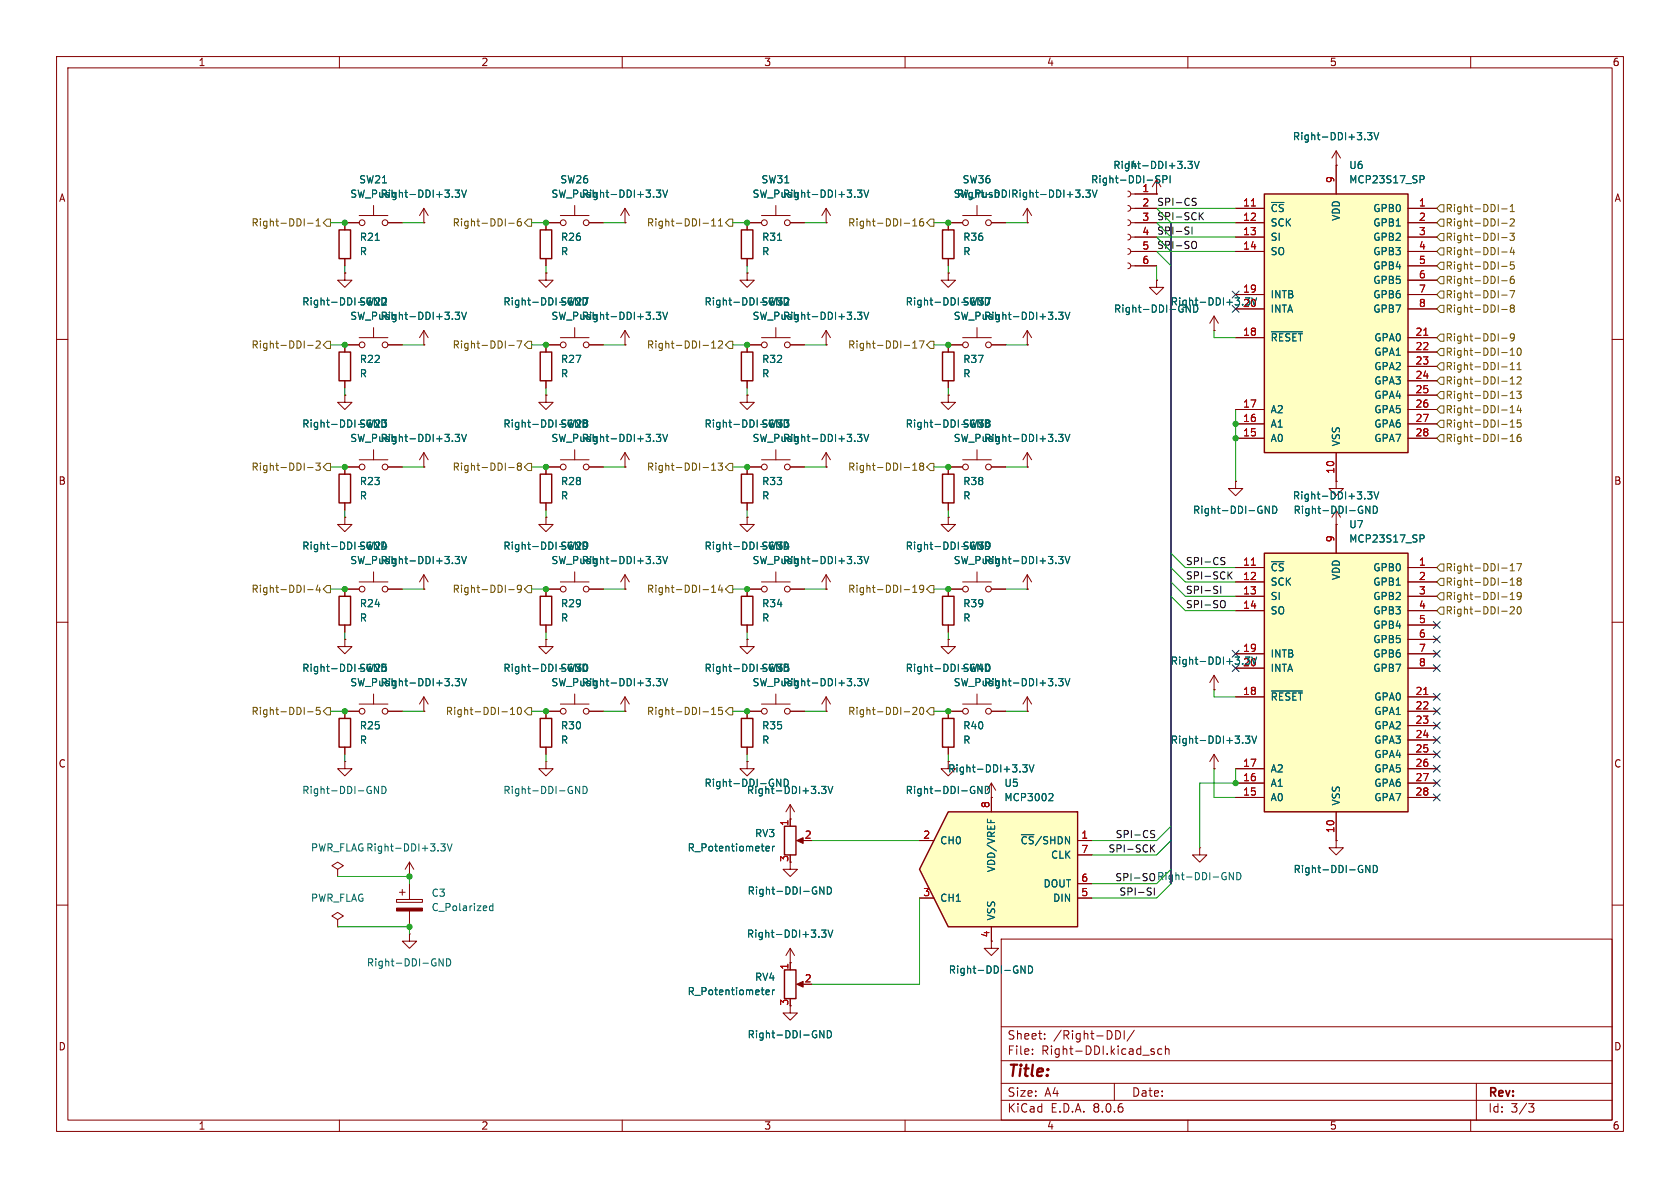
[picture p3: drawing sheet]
<svg xmlns="http://www.w3.org/2000/svg" width="297mm" height="210mm" viewBox="0 0 297 210" stroke-linecap="round" stroke-linejoin="round" font-family="sans-serif">
<defs><g id="words">
<text font-size="2.8" fill="#840000" x="178" y="190.9">Title:</text>
<g font-size="2.1" fill="#840000">
<text x="178" y="184">Sheet:</text>
<text x="186.2" y="184">/Right-DDI/</text>
<text x="178" y="186.7">File:</text>
<text x="184.1" y="186.7">Right-DDI.kicad_sch</text>
<text x="178" y="196.9">KiCad</text>
<text x="178" y="194.1">Size:</text>
<text x="184.7" y="194.1">A4</text>
<text x="185.7" y="196.9">E.D.A.</text>
<text x="193.3" y="196.9">8.0.6</text>
<text x="200" y="194.1">Date:</text>
<text x="263" y="194.3">Rev:</text>
<text x="263" y="196.9">Id:</text>
<text x="267.1" y="196.9">3/3</text>
</g>
<g font-size="1.8" fill="#840000">
<text x="35" y="11.9">1</text>
<text x="85" y="11.9">2</text>
<text x="135" y="11.9">3</text>
<text x="185" y="11.9">4</text>
<text x="235" y="11.9">5</text>
<text x="285" y="11.9">6</text>
<text x="10.3" y="35.9">A</text>
<text x="285.3" y="35.9">A</text>
<text x="10.3" y="85.9">B</text>
<text x="285.3" y="85.9">B</text>
<text x="10.3" y="135.9">C</text>
<text x="285.3" y="135.9">C</text>
<text x="139.4" y="152.5" transform="rotate(-90 139.4 152.5)">3</text>
<text x="10.3" y="185.9">D</text>
<text x="285.3" y="185.9">D</text>
<text x="35" y="199.9">1</text>
<text x="85" y="199.9">2</text>
<text x="135" y="199.9">3</text>
<text x="185" y="199.9">4</text>
<text x="235" y="199.9">5</text>
<text x="285" y="199.9">6</text>
</g>
<g font-size="1.8" fill="#006464">
<text x="228.5" y="25">Right-DDI+3.3V</text>
<text x="61.8" y="35.2">SW_Push</text>
<text x="63.4" y="32.6">SW21</text>
<text x="67.2" y="35.2">Right-DDI+3.3V</text>
<text x="97.4" y="35.2">SW_Push</text>
<text x="99" y="32.6">SW26</text>
<text x="102.7" y="35.2">Right-DDI+3.3V</text>
<text x="132.9" y="35.2">SW_Push</text>
<text x="134.5" y="32.6">SW31</text>
<text x="138.3" y="35.2">Right-DDI+3.3V</text>
<text x="168.5" y="35.2">SW_Push</text>
<text x="169.1" y="35.2">Right-DDIRight-DDI+3.3V</text>
<text x="170.1" y="32.6">SW36</text>
<text x="192.8" y="32.6">Right-DDI-SPI</text>
<text x="196.7" y="30.1">Right-DDI+3.3V</text>
<text x="198.8" y="30.1">J4</text>
<text x="238.4" y="30.1">U6</text>
<text x="238.4" y="32.6">MCP23S17_SP</text>
<text x="224.5" y="37.7">~{CS}</text>
<text x="224.5" y="40.2">SCK</text>
<text x="237.1" y="39.1" transform="rotate(-90 237.1 39.1)">VDD</text>
<text x="242.7" y="37.7">GPB0</text>
<text x="242.7" y="40.2">GPB1</text>
<text x="63.5" y="42.8">R21</text>
<text x="63.5" y="45.3">R</text>
<text x="99.1" y="42.8">R26</text>
<text x="99.1" y="45.3">R</text>
<text x="134.6" y="42.8">R31</text>
<text x="134.6" y="45.3">R</text>
<text x="170.2" y="42.8">R36</text>
<text x="170.2" y="45.3">R</text>
<text x="224.5" y="42.8">SI</text>
<text x="224.5" y="45.3">SO</text>
<text x="242.7" y="42.8">GPB2</text>
<text x="242.7" y="45.3">GPB3</text>
<text x="242.7" y="47.9">GPB4</text>
<text x="224.5" y="52.9">INTB</text>
<text x="242.7" y="50.4">GPB5</text>
<text x="242.7" y="52.9">GPB6</text>
<text x="53.3" y="54.2">Right-DDI-GND</text>
<text x="61.8" y="56.7">SW_Push</text>
<text x="63.4" y="54.2">SW22</text>
<text x="67.2" y="56.7">Right-DDI+3.3V</text>
<text x="88.9" y="54.2">Right-DDI-GND</text>
<text x="97.4" y="56.7">SW_Push</text>
<text x="99" y="54.2">SW27</text>
<text x="102.7" y="56.7">Right-DDI+3.3V</text>
<text x="124.4" y="54.2">Right-DDI-GND</text>
<text x="132.9" y="56.7">SW_Push</text>
<text x="134.5" y="54.2">SW32</text>
<text x="138.3" y="56.7">Right-DDI+3.3V</text>
<text x="160" y="54.2">Right-DDI-GND</text>
<text x="168.5" y="56.7">SW_Push</text>
<text x="170.1" y="54.2">SW37</text>
<text x="173.9" y="56.7">Right-DDI+3.3V</text>
<text x="196.8" y="55.5">Right-DDI-GND</text>
<text x="224.5" y="55.5">INTA</text>
<text x="242.7" y="55.5">GPB7</text>
<text x="63.5" y="64.4">R22</text>
<text x="99.1" y="64.4">R27</text>
<text x="134.6" y="64.4">R32</text>
<text x="170.2" y="64.4">R37</text>
<text x="224.5" y="60.6">~{RESET}</text>
<text x="242.9" y="60.6">GPA0</text>
<text x="242.9" y="63.1">GPA1</text>
<text x="242.9" y="65.6">GPA2</text>
<text x="63.5" y="66.9">R</text>
<text x="99.1" y="66.9">R</text>
<text x="134.6" y="66.9">R</text>
<text x="170.2" y="66.9">R</text>
<text x="242.9" y="68.2">GPA3</text>
<text x="242.9" y="70.7">GPA4</text>
<text x="53.3" y="75.8">Right-DDI-GND</text>
<text x="63.4" y="75.8">SW23</text>
<text x="88.9" y="75.8">Right-DDI-GND</text>
<text x="99" y="75.8">SW28</text>
<text x="124.4" y="75.8">Right-DDI-GND</text>
<text x="134.5" y="75.8">SW33</text>
<text x="160" y="75.8">Right-DDI-GND</text>
<text x="170.1" y="75.8">SW38</text>
<text x="224.5" y="75.8">A1</text>
<text x="224.5" y="73.3">A2</text>
<text x="242.9" y="73.3">GPA5</text>
<text x="242.9" y="75.8">GPA6</text>
<text x="61.8" y="78.3">SW_Push</text>
<text x="67.2" y="78.3">Right-DDI+3.3V</text>
<text x="97.4" y="78.3">SW_Push</text>
<text x="102.7" y="78.3">Right-DDI+3.3V</text>
<text x="132.9" y="78.3">SW_Push</text>
<text x="138.3" y="78.3">Right-DDI+3.3V</text>
<text x="168.5" y="78.3">SW_Push</text>
<text x="173.9" y="78.3">Right-DDI+3.3V</text>
<text x="224.5" y="78.3">A0</text>
<text x="237.1" y="79" transform="rotate(-90 237.1 79)">VSS</text>
<text x="242.9" y="78.3">GPA7</text>
<text x="63.5" y="86">R23</text>
<text x="63.5" y="88.5">R</text>
<text x="99.1" y="86">R28</text>
<text x="99.1" y="88.5">R</text>
<text x="134.6" y="86">R33</text>
<text x="134.6" y="88.5">R</text>
<text x="170.2" y="86">R38</text>
<text x="170.2" y="88.5">R</text>
<text x="228.5" y="88.5">Right-DDI+3.3V</text>
<text x="210.8" y="91">Right-DDI-GND</text>
<text x="228.6" y="91">Right-DDI-GND</text>
<text x="238.4" y="93.6">U7</text>
<text x="53.3" y="97.4">Right-DDI-GND</text>
<text x="61.8" y="99.9">SW_Push</text>
<text x="63.4" y="97.4">SW24</text>
<text x="67.2" y="99.9">Right-DDI+3.3V</text>
<text x="88.9" y="97.4">Right-DDI-GND</text>
<text x="97.4" y="99.9">SW_Push</text>
<text x="99" y="97.4">SW29</text>
<text x="102.7" y="99.9">Right-DDI+3.3V</text>
<text x="124.4" y="97.4">Right-DDI-GND</text>
<text x="132.9" y="99.9">SW_Push</text>
<text x="134.5" y="97.4">SW34</text>
<text x="138.3" y="99.9">Right-DDI+3.3V</text>
<text x="160" y="97.4">Right-DDI-GND</text>
<text x="168.5" y="99.9">SW_Push</text>
<text x="170.1" y="97.4">SW39</text>
<text x="173.9" y="99.9">Right-DDI+3.3V</text>
<text x="224.5" y="101.2">~{CS}</text>
<text x="238.4" y="96.1">MCP23S17_SP</text>
<text x="242.7" y="101.2">GPB0</text>
<text x="63.5" y="107.5">R24</text>
<text x="99.1" y="107.5">R29</text>
<text x="134.6" y="107.5">R34</text>
<text x="170.2" y="107.5">R39</text>
<text x="224.5" y="103.7">SCK</text>
<text x="224.5" y="106.3">SI</text>
<text x="237.1" y="102.6" transform="rotate(-90 237.1 102.6)">VDD</text>
<text x="242.7" y="103.7">GPB1</text>
<text x="242.7" y="106.3">GPB2</text>
<text x="63.5" y="110.1">R</text>
<text x="99.1" y="110.1">R</text>
<text x="134.6" y="110.1">R</text>
<text x="170.2" y="110.1">R</text>
<text x="224.5" y="108.8">SO</text>
<text x="242.7" y="108.8">GPB3</text>
<text x="242.7" y="111.4">GPB4</text>
<text x="242.7" y="113.9">GPB5</text>
<text x="53.3" y="119">Right-DDI-GND</text>
<text x="63.4" y="119">SW25</text>
<text x="88.9" y="119">Right-DDI-GND</text>
<text x="99" y="119">SW30</text>
<text x="124.4" y="119">Right-DDI-GND</text>
<text x="134.5" y="119">SW35</text>
<text x="160" y="119">Right-DDI-GND</text>
<text x="170.1" y="119">SW40</text>
<text x="206.9" y="117.7">Right-DDI+3.3V 20</text>
<text x="224.5" y="116.4">INTB</text>
<text x="224.5" y="119">INTA</text>
<text x="242.7" y="116.4">GPB6</text>
<text x="242.7" y="119">GPB7</text>
<text x="61.8" y="121.5">SW_Push</text>
<text x="67.2" y="121.5">Right-DDI+3.3V</text>
<text x="97.4" y="121.5">SW_Push</text>
<text x="102.7" y="121.5">Right-DDI+3.3V</text>
<text x="132.9" y="121.5">SW_Push</text>
<text x="138.3" y="121.5">Right-DDI+3.3V</text>
<text x="168.5" y="121.5">SW_Push</text>
<text x="173.9" y="121.5">Right-DDI+3.3V</text>
<text x="224.5" y="124.1">~{RESET}</text>
<text x="242.9" y="124.1">GPA0</text>
<text x="63.5" y="129.1">R25</text>
<text x="63.5" y="131.7">R</text>
<text x="99.1" y="129.1">R30</text>
<text x="99.1" y="131.7">R</text>
<text x="134.6" y="129.1">R35</text>
<text x="134.6" y="131.7">R</text>
<text x="170.2" y="129.1">R40</text>
<text x="170.2" y="131.7">R</text>
<text x="206.9" y="131.7">Right-DDI+3.3V</text>
<text x="242.9" y="126.6">GPA1</text>
<text x="242.9" y="129.1">GPA2</text>
<text x="242.9" y="131.7">GPA3</text>
<text x="167.5" y="136.8">Right-DDI+3.3V</text>
<text x="224.5" y="136.8">A2</text>
<text x="242.9" y="134.2">GPA4</text>
<text x="242.9" y="136.8">GPA5</text>
<text x="53.3" y="140.6">Right-DDI-GND</text>
<text x="88.9" y="140.6">Right-DDI-GND</text>
<text x="124.4" y="139.3">Right-DDI-GND</text>
<text x="131.9" y="140.6">Right-DDI+3.3V</text>
<text x="160" y="140.6">Right-DDI-GND</text>
<text x="177.5" y="139.3">U5</text>
<text x="177.5" y="141.8">MCP3002</text>
<text x="224.5" y="141.8">A0</text>
<text x="224.5" y="139.3">A1</text>
<text x="237.1" y="142.5" transform="rotate(-90 237.1 142.5)">VSS</text>
<text x="242.9" y="139.3">GPA6</text>
<text x="242.9" y="141.8">GPA7</text>
<text x="133.4" y="148.2">RV3</text>
<text x="166.1" y="149.5">CH0</text>
<text x="180.3" y="149.5">~{CS}/SHDN</text>
<text x="54.9" y="150.7">PWR_FLAGRight-DDI+3.3V</text>
<text x="121.5" y="150.7">R_Potentiometer</text>
<text x="176.1" y="154.3" transform="rotate(-90 176.1 154.3)">VDD/VREF</text>
<text x="185.7" y="152">CLK</text>
<text x="228.6" y="154.5">Right-DDI-GND</text>
<text x="54.9" y="159.6">PWR_FLAG</text>
<text x="76.2" y="158.7">C3</text>
<text x="76.2" y="161.3">C_Polarized</text>
<text x="132.1" y="158.3">Right-DDI-GND</text>
<text x="166.1" y="159.6">CH1</text>
<text x="184.4" y="157.1">DOUT</text>
<text x="186.1" y="159.6">DIN</text>
<text x="131.9" y="166">Right-DDI+3.3V</text>
<text x="176.1" y="162.8" transform="rotate(-90 176.1 162.8)">VSS</text>
<text x="64.8" y="171">Right-DDI-GND</text>
<text x="133.4" y="173.6">RV4</text>
<text x="167.6" y="172.3">Right-DDI-GND</text>
<text x="121.5" y="176.1">R_Potentiometer</text>
<text x="132.1" y="183.7">Right-DDI-GND</text>
</g>
<g font-size="1.8" fill="#a90000">
<text x="201.9" y="34">1</text>
<text x="236" y="32.5" transform="rotate(-90 236 32.5)">9</text>
<text x="201.9" y="36.6">2</text>
<text x="201.9" y="39.1">3</text>
<text x="201.9" y="41.7">4</text>
<text x="219.7" y="36.6">11</text>
<text x="219.7" y="39.1">12</text>
<text x="219.7" y="41.7">13</text>
<text x="250.8" y="36.6">1</text>
<text x="250.8" y="39.1">2</text>
<text x="250.8" y="41.7">3</text>
<text x="201.9" y="44.2">5</text>
<text x="201.9" y="46.7">6</text>
<text x="219.7" y="44.2">14</text>
<text x="250.8" y="44.2">4</text>
<text x="250.8" y="46.7">5</text>
<text x="219.7" y="51.8">19</text>
<text x="250.8" y="49.3">6</text>
<text x="250.8" y="51.8">7</text>
<text x="206.9" y="54.2">Right-DDI+3.3V 20</text>
<text x="219.7" y="59.4">18</text>
<text x="250.1" y="59.4">21</text>
<text x="250.8" y="54.4">8</text>
<text x="250.1" y="62">22</text>
<text x="250.1" y="64.5">23</text>
<text x="250.1" y="67.1">24</text>
<text x="250.1" y="69.6">25</text>
<text x="219.7" y="77.2">15</text>
<text x="219.7" y="74.7">16</text>
<text x="219.7" y="72.1">17</text>
<text x="250.1" y="72.1">26</text>
<text x="250.1" y="74.7">27</text>
<text x="250.1" y="77.2">28</text>
<text x="236" y="83.9" transform="rotate(-90 236 83.9)">10</text>
<text x="236" y="96" transform="rotate(-90 236 96)">9</text>
<text x="219.7" y="100.1">11</text>
<text x="250.8" y="100.1">1</text>
<text x="219.7" y="102.6">12</text>
<text x="219.7" y="105.2">13</text>
<text x="219.7" y="107.7">14</text>
<text x="250.8" y="102.6">2</text>
<text x="250.8" y="105.2">3</text>
<text x="250.8" y="107.7">4</text>
<text x="250.8" y="110.2">5</text>
<text x="250.8" y="112.8">6</text>
<text x="219.7" y="115.3">19</text>
<text x="250.8" y="115.3">7</text>
<text x="250.8" y="117.9">8</text>
<text x="219.7" y="122.9">18</text>
<text x="250.1" y="122.9">21</text>
<text x="250.1" y="125.5">22</text>
<text x="250.1" y="128">23</text>
<text x="250.1" y="130.6">24</text>
<text x="219.7" y="135.6">17</text>
<text x="250.1" y="133.1">25</text>
<text x="250.1" y="135.6">26</text>
<text x="175" y="142.9" transform="rotate(-90 175 142.9)">8</text>
<text x="219.7" y="140.7">15</text>
<text x="219.7" y="138.2">16</text>
<text x="250.1" y="138.2">27</text>
<text x="250.1" y="140.7">28</text>
<text x="139.4" y="146.1" transform="rotate(-90 139.4 146.1)">1</text>
<text x="142.2" y="148.3">2</text>
<text x="163.1" y="148.3">2</text>
<text x="191.1" y="148.3">1</text>
<text x="236" y="147.4" transform="rotate(-90 236 147.4)">10</text>
<text x="191.1" y="156">6</text>
<text x="191.1" y="150.9">7</text>
<text x="163.1" y="158.5">3</text>
<text x="191.1" y="158.5">5</text>
<text x="175" y="165.8" transform="rotate(-90 175 165.8)">4</text>
<text x="139.4" y="171.5" transform="rotate(-90 139.4 171.5)">1</text>
<text x="142.2" y="173.7">2</text>
<text x="139.4" y="177.9" transform="rotate(-90 139.4 177.9)">3</text>
</g>
<g font-size="1.8" fill="#725600">
<text x="44.4" y="40.2">Right-DDI-1</text>
<text x="79.9" y="40.2">Right-DDI-6</text>
<text x="114.3" y="40.2">Right-DDI-11</text>
<text x="149.8" y="40.2">Right-DDI-16</text>
<text x="255.5" y="37.7">Right-DDI-1</text>
<text x="255.5" y="40.2">Right-DDI-2</text>
<text x="255.5" y="42.8">Right-DDI-3</text>
<text x="255.5" y="45.3">Right-DDI-4</text>
<text x="255.5" y="47.9">Right-DDI-5</text>
<text x="255.5" y="50.4">Right-DDI-6</text>
<text x="255.5" y="52.9">Right-DDI-7</text>
<text x="255.5" y="55.5">Right-DDI-8</text>
<text x="44.4" y="61.8">Right-DDI-2</text>
<text x="79.9" y="61.8">Right-DDI-7</text>
<text x="114.3" y="61.8">Right-DDI-12</text>
<text x="149.8" y="61.8">Right-DDI-17</text>
<text x="255.5" y="60.6">Right-DDI-9</text>
<text x="255.5" y="65.6">Right-DDI-11</text>
<text x="255.5" y="63.1">Right-DDI-10</text>
<text x="255.5" y="70.7">Right-DDI-13</text>
<text x="255.5" y="68.2">Right-DDI-12</text>
<text x="255.5" y="73.3">Right-DDI-14</text>
<text x="255.5" y="75.8">Right-DDI-15</text>
<text x="44.4" y="83.4">Right-DDI-3</text>
<text x="79.9" y="83.4">Right-DDI-8</text>
<text x="114.3" y="83.4">Right-DDI-13</text>
<text x="149.8" y="83.4">Right-DDI-18</text>
<text x="255.5" y="78.3">Right-DDI-16</text>
<text x="255.5" y="101.2">Right-DDI-17</text>
<text x="44.4" y="105">Right-DDI-4</text>
<text x="79.9" y="105">Right-DDI-9</text>
<text x="114.3" y="105">Right-DDI-14</text>
<text x="149.8" y="105">Right-DDI-19</text>
<text x="255.5" y="103.7">Right-DDI-18</text>
<text x="255.5" y="106.3">Right-DDI-19</text>
<text x="255.5" y="108.8">Right-DDI-20</text>
<text x="44.4" y="126.6">Right-DDI-5</text>
<text x="78.7" y="126.6">Right-DDI-10</text>
<text x="114.3" y="126.6">Right-DDI-15</text>
<text x="149.8" y="126.6">Right-DDI-20</text>
</g>
<g font-size="1.8" fill="#009600">
<text x="204.5" y="41.6">SPI-SI</text>
<text x="204.5" y="39">SPI-SCK</text>
<text x="204.5" y="44.1">SPI-SO</text>
</g>
<g font-size="1.8" fill="#0f0f0f">
<text x="204.5" y="36.5">SPI-CS</text>
<text x="209.5" y="100">SPI-CS</text>
<text x="209.5" y="102.5">SPI-SCK</text>
<text x="209.5" y="107.6">SPI-SO</text>
<text x="209.5" y="105.1">SPI-SI</text>
<text x="197.1" y="148.2">SPI-CS</text>
<text x="195.9" y="150.8">SPI-SCK</text>
<text x="197.1" y="155.9">SPI-SO</text>
<text x="204.5" y="155.8">Right-DDI-GND</text>
<text x="197.8" y="158.4">SPI-SI</text>
</g>
</g></defs>
<g fill="none" stroke="#840000" stroke-width=".18">
<path d="M10 10h277v190h-277zM12 12h273v186h-273zM60 10v2M110 10v2M160 10v2M210 10v2M260 10v2M99.1 39.4h-2.6v1.2M99.1 38.1h5M101.6 36.3v1.8M104.1 39.4h2.6M110.5 39.4h.1"/>
<path d="M110.5 36.8v2.6M110.5 36.8l-.8 1.3M110.5 36.8l.8 1.3M146 39.4h.1M146 36.8l-.7 1.3M146 36.8v2.6M146 36.8l.8 1.3M170.2 39.4h-2.6v1.2M170.2 38.1h5.1M172.7 36.3v1.8M175.3 39.4h2.5M181.6 39.4h.1"/>
<path d="M181.6 36.8v2.6M181.6 36.8l-.8 1.3M181.6 36.8l.8 1.3M199.4 38.9l.3 .1 .2 .4-.2 .3-.3 .2M199.4 36.3l.3 .2 .2 .3-.2 .4-.3 .1M199.4 33.8l.3 .1 .2 .4-.2 .3-.3 .2M199.9 39.4h4.6M199.9 36.8h4.6M199.9 34.3h4.6M204.5 34.3h.1M204.5 31.8l-.8 1.2M204.5 31.8v2.5"/>
<path d="M204.5 31.8l.7 1.2M10 60h2M96.5 48.3v1.2h1.3l-1.3 1.3-1.3-1.3h1.3M96.5 48.3h.1M96.5 45.7v1.3M99.1 59.7h5M101.6 57.9v1.8M146 58.4v2.6M146 58.4l-.7 1.3M146 58.4l.8 1.3M167.6 48.3v1.2h1.3l-1.3 1.3-1.2-1.3h1.2M167.6 48.3h.1"/>
<path d="M167.6 45.7v1.3M170.2 59.7h5.1M172.7 57.9v1.8M181.6 58.4l-.8 1.3M181.6 58.4v2.6M181.6 58.4l.8 1.3M199.4 46.5l.3 .1 .2 .4-.2 .3-.3 .2M199.4 43.9l.3 .2 .2 .4-.2 .3-.3 .2M199.4 41.4l.3 .2 .2 .3-.2 .4-.3 .1M199.9 47h4.6M199.9 44.5h4.6M199.9 41.9h4.6"/>
<path d="M204.5 49.5v1.3h1.2l-1.2 1.3-1.3-1.3h1.3M204.5 49.5h.1M285 60h2M96.5 69.9v1.2h1.3l-1.3 1.3-1.3-1.3h1.3M96.5 69.9h.1M96.5 67.3v1.3M99.1 61h-2.6v1.2M101.6 79.5v1.8M104.1 61h2.6M137.2 79.5v1.8M146 61h.1M167.6 69.9v1.2h1.3l-1.3 1.3-1.2-1.3h1.2"/>
<path d="M167.6 69.9h.1M167.6 67.3v1.3M170.2 61h-2.6v1.2M175.3 61h2.5M181.6 61h.1M61 91.4v1.3h1.2l-1.2 1.3-1.3-1.3h1.3M61 91.4h.1M96.5 91.4v1.3h1.3l-1.3 1.3-1.3-1.3h1.3M96.5 91.4h.1M96.5 88.9v1.3M99.1 82.6h-2.6v1.2M99.1 81.3h5"/>
<path d="M104.1 82.6h2.6M110.5 82.6h.1M110.5 80v2.6M110.5 80l-.8 1.3M110.5 80l.8 1.3M132.1 88.9v1.3M134.6 82.6h-2.5v1.2M134.6 81.3h5.1M139.7 82.6h2.5M146 82.6h.1M146 80v2.6M146 80l-.7 1.3"/>
<path d="M146 80l.8 1.3M10 110h2M61 113v1.3h1.2l-1.2 1.3-1.3-1.3h1.3M61 113h.1M61 110.5v1.3M63.5 102.9h5.1M63.5 104.1h-2.5v1.3M66 101.1v1.8M68.6 104.1h2.5M74.9 104.1h.1M74.9 101.6l-.7 1.3M74.9 101.6v2.5"/>
<path d="M74.9 101.6l.8 1.3M96.5 113v1.3h1.3l-1.3 1.3-1.3-1.3h1.3M96.5 113h.1M96.5 110.5v1.3M99.1 102.9h5M99.1 104.1h-2.6v1.3M101.6 101.1v1.8M104.1 104.1h2.6M110.5 104.1h.1M110.5 101.6v2.5M110.5 101.6l-.8 1.3M110.5 101.6l.8 1.3"/>
<path d="M132.1 113v1.3h1.2l-1.2 1.3-1.3-1.3h1.3M132.1 113h.1M132.1 104.1v1.3M132.1 110.5v1.3M167.6 104.1h2.6M170.2 102.9h5.1M172.7 101.1v1.8M175.3 104.1h2.5M181.6 104.1h.1M181.6 101.6v2.5M181.6 101.6l-.8 1.3M181.6 101.6l.8 1.3"/>
<path d="M214.6 119.4v2.5M214.6 119.4l-.7 1.3M214.6 119.4l.8 1.3M285 110h2M61 134.6v1.3h1.2l-1.2 1.3-1.3-1.3h1.3M61 134.6h.1M61 132.1v1.3M63.5 124.5h5.1M63.5 125.7h-2.5v1.3M66 122.7v1.8M68.6 125.7h2.5M74.9 125.7h.1"/>
<path d="M74.9 123.2v2.5M74.9 123.2l-.7 1.3M74.9 123.2l.8 1.3M96.5 134.6v1.3h1.3l-1.3 1.3-1.3-1.3h1.3M96.5 134.6h.1M96.5 132.1v1.3M99.1 125.7h-2.6v1.3M99.1 124.5h5M101.6 122.7v1.8M104.1 125.7h2.6M110.5 125.7h.1M110.5 123.2l-.8 1.3"/>
<path d="M110.5 123.2v2.5M110.5 123.2l.8 1.3M132.1 134.6v1.3h1.2l-1.2 1.3-1.3-1.3h1.3M132.1 134.6h.1M132.1 132.1v1.3M134.6 125.7h-2.5v1.3M134.6 124.5h5.1M137.2 122.7v1.8M139.7 125.7h2.5M146 125.7h.1M146 123.2v2.5M146 123.2l-.7 1.3"/>
<path d="M146 123.2l.8 1.3M167.6 134.6v1.3h1.3l-1.3 1.3-1.2-1.3h1.2M167.6 134.6h.1M214.6 135.9h.1M214.6 121.9h.1M214.6 133.4l-.7 1.2M214.6 133.4v2.5M214.6 133.4l.8 1.2M10 160h2M59.7 153.7l1-.7-1-.6-1 .6 1 .7v1.2M59.7 154.9h.1M70.1 159h4.6v.5h-4.6z"/>
<path d="M70.6 157.7h1M71.1 157.2v1M72.4 154.9h.1M72.4 152.4l-.8 1.3M72.4 152.4v2.5M72.4 156.2v2.8M72.4 152.4l.8 1.3M139.7 152.4v1.3h1.3l-1.3 1.2-1.3-1.2h1.3M139.7 144.8h.1M139.7 142.2v3.9M139.7 142.2l-.8 1.3M139.7 142.2l.8 1.3"/>
<path d="M141.2 148.6h1M285 160h2M59.7 162.6l1-.7-1-.6-1 .6 1 .7v1.2M59.7 163.8h.1M72.4 165.1v1.3h1.3l-1.3 1.2-1.3-1.2h1.3M72.4 165.1h.1M72.4 161v2.8M139.7 177.8v1.3h1.3l-1.3 1.2-1.3-1.2h1.3M139.7 170.2h.1M139.7 167.6v3.9M139.7 167.6l-.8 1.3M139.7 167.6l.8 1.3"/>
<path d="M141.2 174h1M177 166h108v32h-108zM60 198v2M110 198v2M160 198v2M177 194.5h108M177 191.5h108M177 187.5h108M177 181.5h108M182.5 186.3v.1M182.5 185.5v.1M184.7 183.6v.1"/>
<path d="M184.7 182.8v.1M197 191.5v3M197.2 182.2a.76 .76 0 0 1 .9 .7 .76 .76 0 0 1-.9 .8M198.7 182.2v1.5M200.5 182.1l-1.3 2M203.7 185.9l.3 .1 .1 .2-.2 .2h-.3M203.7 185.4l.3 .1M205.4 185.5l-.4-.1-.3 .3v.4l.1 .2h.6M206 185.5l.2-.1 .4 .1 .1 .9M206 184.9v1.5M210 198v2M260 198v2"/>
<path d="M261 191.5v6.5M270.2 195.1h1l-.5 .6 .4 .1 .1 .5-.3 .3h-.4"/>
<circle cx="99.6" cy="39.4" r=".51"/>
<circle cx="103.6" cy="39.4" r=".51"/>
<circle cx="170.7" cy="39.4" r=".51"/>
<circle cx="174.8" cy="39.4" r=".51"/>
<circle cx="99.6" cy="61" r=".51"/>
<circle cx="103.6" cy="61" r=".51"/>
<circle cx="170.7" cy="61" r=".51"/>
<circle cx="174.8" cy="61" r=".51"/>
<circle cx="99.6" cy="82.6" r=".51"/>
<circle cx="103.6" cy="82.6" r=".51"/>
<circle cx="135.1" cy="82.6" r=".51"/>
<circle cx="139.2" cy="82.6" r=".51"/>
<circle cx="64" cy="104.1" r=".51"/>
<circle cx="68.1" cy="104.1" r=".51"/>
<circle cx="99.6" cy="104.1" r=".51"/>
<circle cx="103.6" cy="104.1" r=".51"/>
<circle cx="170.7" cy="104.1" r=".51"/>
<circle cx="174.8" cy="104.1" r=".51"/>
<circle cx="64" cy="125.7" r=".51"/>
<circle cx="68.1" cy="125.7" r=".51"/>
<circle cx="99.6" cy="125.7" r=".51"/>
<circle cx="103.6" cy="125.7" r=".51"/>
<circle cx="135.1" cy="125.7" r=".51"/>
<circle cx="139.2" cy="125.7" r=".51"/>
</g>
<g fill="none" stroke="#840000" stroke-width=".25">
<path d="M95.5 40.6h2v5.1h-2zM166.6 40.6h2.1v5.1h-2.1zM95.5 62.2h2v5.1h-2zM166.6 62.2h2.1v5.1h-2.1zM95.5 83.8h2v5.1h-2zM131.1 83.8h2v5.1h-2zM59.9 105.4h2.1v5.1h-2.1zM95.5 105.4h2v5.1h-2zM131.1 105.4h2v5.1h-2zM59.9 127h2.1v5.1h-2.1zM95.5 127h2v5.1h-2zM131.1 127h2v5.1h-2z"/>
<path d="M138.7 146.1h2v5h-2zM138.7 171.5h2v5h-2z"/>
</g>
<g fill="none" stroke="#006464" stroke-width=".18">
<path d="M116 33.6h.8l-.4 .5 .3 .1v.5l-.1 .2-.6-.2M117.2 33.6l.4 1.3 .4-1.3M151.6 33.6h.8l-.5 .5 .4 .1v.5l-.2 .2-.5-.2M152.7 33.6l.5 1.3 .4-1.3M190.1 33.6h.8l-.4 .5 .4 .1v.5l-.2 .2-.6-.2M191.5 34.7v.2M192 33.6h.7l-.4 .5 .4 .1v.5l-.2 .2-.5-.2M193.1 33.6l.4 1.3 .4-1.3M204.4 31.6l.5 .2 .1 .3-.2 .2h-.5M204.6 31.1h-.2M204.9 31.1h.1M205.6 31.1v1.2"/>
<path d="M206.1 31.1l.2 .2v.3l-.7 .1M206.9 31.1v1.2M210 28.5h.8l-.4 .5 .3 .1v.6l-.2 .1-.5-.1M211.2 28.5l.4 1.3 .4-1.3M151.6 55.2h.8l-.5 .5 .4 .1v.5l-.2 .2-.5-.2M152.7 55.2l.5 1.3 .4-1.3M187.1 55.2h.8l-.4 .5 .4 .1v.5l-.2 .2-.6-.2M188.3 55.2l.4 1.3 .4-1.3M116 76.8h.8l-.4 .5 .3 .1v.5l-.1 .1-.6-.1M117.2 76.8l.4 1.2 .4-1.2M151.6 76.8h.8l-.5 .5 .4 .1v.5l-.2 .1-.5-.1M152.7 76.8l.5 1.2 .4-1.2"/>
<path d="M80.5 98.4h.7l-.4 .5 .4 .1v.5l-.2 .1-.5-.1M81.6 98.4l.4 1.2 .5-1.2M116 98.4h.8l-.4 .5 .3 .1v.5l-.1 .1-.6-.1M117.2 98.4l.4 1.2 .4-1.2M187.1 98.4h.8l-.4 .5 .4 .1v.5l-.2 .1-.6-.1M188.3 98.4l.4 1.2 .4-1.2M80.5 120h.7l-.4 .4 .4 .2v.5l-.2 .1-.5-.1M81.6 120l.4 1.2 .5-1.2M116 120h.8l-.4 .4 .3 .2v.5l-.1 .1-.6-.1M117.2 120l.4 1.2 .4-1.2M151.6 120h.8l-.5 .4 .4 .2v.5l-.2 .1-.5-.1M152.7 120l.5 1.2 .4-1.2"/>
<path d="M66.9 139v1.3l-.7-1.3v1.3M67.5 139a.64 .64 0 0 1 .8 .6 .64 .64 0 0 1-.8 .7zM102.5 139v1.3l-.7-1.3v1.3M103.1 139a.64 .64 0 0 1 .7 .6 .64 .64 0 0 1-.7 .7zM138 137.7v1.3l-.7-1.3v1.3M139.3 138.7l.1-.4-.2-.4-.6-.2v1.3M145.2 139h.8l-.4 .5 .4 .1v.6l-.2 .1-.6-.1M146.4 139l.4 1.3 .4-1.3M173.6 139v1.3l-.7-1.3v1.3M174.2 139a.64 .64 0 0 1 .7 .6 .64 .64 0 0 1-.7 .7zM220.2 130.1h.7l-.4 .5 .4 .1v.6l-.2 .1-.5-.1M221.3 130.1l.4 1.3 .5-1.3"/>
<path d="M77.9 149.2h.8l-.4 .5 .3 .1v.5l-.1 .1-.6-.1M79.1 149.2l.4 1.2 .4-1.2M87.1 159.7v1.3M135.4 150l.6-.1v-.2l-.4-.1-.2 .2 .1 .6h.5M136.6 149.6v.8M136.9 149.6l-.3 .2M145.7 156.8v1.3l-.8-1.3v1.3M146.3 156.8a.64 .64 0 0 1 .7 .6 .64 .64 0 0 1-.7 .7zM78.3 169.5v1.3l-.7-1.3v1.3M79 169.5a.64 .64 0 0 1 .7 .6 .64 .64 0 0 1-.7 .7zM87.1 160.2l-.3-.1-.3 .3 .2 .5h.4M135.4 175.4l.6-.1v-.2l-.4-.1-.2 .2 .1 .6h.5"/>
<path d="M136.6 175v.8M136.9 175l-.3 .2M145.2 164.4h.8l-.4 .5 .4 .1v.6l-.2 .1-.6-.1M146.4 164.4l.4 1.3 .4-1.3M145.7 182.2v1.3l-.8-1.3v1.3M146.3 182.2a.64 .64 0 0 1 .7 .6 .64 .64 0 0 1-.7 .7z"/>
</g>
<g fill="#840000" stroke="#840000" stroke-width=".18">
<path d="M70.1 160.5h4.6v.5h-4.6z"/>
<path d="M140.8 148.6l1.2-.5v1z"/>
<path d="M140.8 174l1.2-.5v1z"/>
</g>
<path d="M223.5 97.8h25.4v45.7h-25.4z" fill="#ffffc2"/>
<path d="M223.5 97.8h25.4v45.7h-25.4zM166.6 105.4h2.1v5.1h-2.1z" fill="none" stroke="#840000" stroke-width=".25"/>
<g fill="none" stroke="#840000" stroke-width=".18">
<path d="M132.1 91.4v1.3h1.2l-1.2 1.3-1.3-1.3h1.3M132.1 91.4h.1M167.6 91.4v1.3h1.3l-1.3 1.3-1.2-1.3h1.2M167.6 91.4h.1M236.2 92.7v5.1M132.1 104.1h2.5M134.6 102.9h5.1M137.2 101.1v1.8M139.7 104.1h2.5M146 104.1h.1M146 101.6l-.7 1.3M146 101.6v2.5"/>
<path d="M146 101.6l.8 1.3M167.6 113v1.3h1.3l-1.3 1.3-1.2-1.3h1.2M167.6 113h.1M167.6 104.1v1.3M167.6 110.5v1.3M218.4 100.3h5.1M218.4 102.9h5.1M218.4 105.4h5.1M218.4 108h5.1M218.4 115.6h5.1M218.4 118.1h5.1M248.9 100.3h5.1"/>
<path d="M248.9 102.9h5.1M248.9 105.4h5.1M248.9 108h5.1M248.9 115.6h5.1M248.9 118.1h5.1M248.9 110.5h5.1M248.9 113h5.1M218.4 138.4h5.1M218.4 135.9h5.1M218.4 123.2h5.1M248.9 138.4h5.1M248.9 135.9h5.1"/>
<path d="M248.9 123.2h5.1M248.9 125.7h5.1M248.9 128.3h5.1M248.9 130.8h5.1M248.9 133.4h5.1M218.4 141h5.1M236.2 148.6v1.3h1.3l-1.3 1.2-1.3-1.2h1.3M236.2 148.6h.1M236.2 143.5v5.1M248.9 141h5.1"/>
<circle cx="135.1" cy="104.1" r=".51"/>
<circle cx="139.2" cy="104.1" r=".51"/>
</g>
<path d="M221.2 99.9h.7M251.7 122.8h.7" fill="none" stroke="#a90000" stroke-width=".18"/>
<path d="M151.6 98.4h.8l-.5 .5 .4 .1v.5l-.2 .1-.5-.1M152.7 98.4l.5 1.2 .4-1.2M251 94.6h.5l.3 .2-.2 .4h-.6M224.8 122.1h5.5M242.2 153v1.2l-.7-1.2v1.2M242.8 153a.64 .64 0 0 1 .7 .6 .64 .64 0 0 1-.7 .6z" fill="none" stroke="#006464" stroke-width=".18"/>
<path d="M223.5 34.3h25.4v45.7h-25.4z" fill="#ffffc2"/>
<path d="M223.5 34.3h25.4v45.7h-25.4zM131.1 40.6h2v5.1h-2zM131.1 62.2h2v5.1h-2zM59.9 83.8h2.1v5.1h-2.1zM166.6 127h2.1v5.1h-2.1z" fill="none" stroke="#840000" stroke-width=".25"/>
<g fill="none" stroke="#840000" stroke-width=".18">
<path d="M74.9 39.4h.1M74.9 36.8v2.6M74.9 36.8l-.7 1.3M74.9 36.8l.8 1.3M134.6 39.4h-2.5v1.2M134.6 38.1h5.1M137.2 36.3v1.8M139.7 39.4h2.5M218.4 36.8h5.1M218.4 39.4h5.1M236.2 29.2h.1M236.2 26.7v7.6"/>
<path d="M236.2 26.7l-.7 1.2M236.2 26.7l.8 1.2M248.9 36.8h5.1M248.9 39.4h5.1M74.9 58.4l-.7 1.3M74.9 58.4v2.6M74.9 58.4l.8 1.3M132.1 48.3v1.2h1.2l-1.2 1.3-1.3-1.3h1.3M132.1 48.3h.1M132.1 45.7v1.3M214.6 58.4h.1M214.6 55.9l-.7 1.3"/>
<path d="M214.6 55.9v2.5M214.6 55.9l.8 1.3M218.4 41.9h5.1M218.4 44.5h5.1M218.4 59.7h5.1M218.4 52.1h5.1M218.4 54.6h5.1M248.9 41.9h5.1M248.9 44.5h5.1M248.9 59.7h5.1M248.9 52.1h5.1M248.9 54.6h5.1"/>
<path d="M248.9 47h5.1M248.9 49.5h5.1M66 79.5v1.8M74.9 61h.1M132.1 69.9v1.2h1.2l-1.2 1.3-1.3-1.3h1.3M132.1 69.9h.1M132.1 61v1.2M132.1 67.3v1.3M218.4 77.5h5.1M218.4 74.9h5.1M218.4 72.4h5.1M248.9 77.5h5.1"/>
<path d="M248.9 74.9h5.1M248.9 72.4h5.1M248.9 62.2h5.1M248.9 64.8h5.1M248.9 67.3h5.1M248.9 69.9h5.1M61 88.9v1.3M63.5 81.3h5.1M63.5 82.6h-2.5v1.2M68.6 82.6h2.5M74.9 82.6h.1M74.9 80v2.6"/>
<path d="M74.9 80l-.7 1.3M74.9 80l.8 1.3M218.4 85.1v1.3h1.3l-1.3 1.2-1.2-1.2h1.2M218.4 85.1h.1M236.2 92.7h.1M236.2 85.1v1.3h1.3l-1.3 1.2-1.3-1.2h1.3M236.2 85.1h.1M236.2 80v5.1M236.2 90.2v2.5M167.6 132.1v1.3M170.2 124.5h5.1M170.2 125.7h-2.6v1.3"/>
<path d="M172.7 122.7v1.8M175.3 138.4l-.8 1.3M175.3 138.4v2.6M175.3 138.4l.7 1.3M175.3 125.7h2.5M181.6 125.7h.1M181.6 123.2l-.8 1.3M181.6 123.2v2.5M181.6 123.2l.8 1.3M175.3 141h.1"/>
<circle cx="135.1" cy="39.4" r=".51"/>
<circle cx="139.2" cy="39.4" r=".51"/>
<circle cx="64" cy="82.6" r=".51"/>
<circle cx="68.1" cy="82.6" r=".51"/>
<circle cx="170.7" cy="125.7" r=".51"/>
<circle cx="174.8" cy="125.7" r=".51"/>
</g>
<path d="M221.2 36.4h.7M251.7 59.3h.7" fill="none" stroke="#a90000" stroke-width=".18"/>
<g fill="none" stroke="#006464" stroke-width=".18">
<path d="M80.5 33.6h.7l-.4 .5 .4 .1v.5l-.2 .2-.5-.2M81.6 33.6l.4 1.3 .5-1.3M241.8 23.4h.7l-.4 .5 .4 .1v.6l-.2 .1-.5-.1M242.9 23.4l.4 1.3 .4-1.3M251 31.1h.5l.3 .2-.2 .4h-.6M80.5 55.2h.7l-.4 .5 .4 .1v.5l-.2 .2-.5-.2M81.6 55.2l.4 1.3 .5-1.3M137.5 42.5h.7M224.8 58.6h5.5M80.5 76.8h.7l-.4 .5 .4 .1v.5l-.2 .1-.5-.1M81.6 76.8l.4 1.2 .5-1.2M224.4 89.5v1.2l-.7-1.2v1.2"/>
<path d="M225 89.5a.64 .64 0 0 1 .7 .6 .64 .64 0 0 1-.7 .6zM241.8 86.9h.7l-.4 .5 .4 .1v.6l-.2 .1-.5-.1M242.2 89.5v1.2l-.7-1.2v1.2M242.8 89.5a.64 .64 0 0 1 .7 .6 .64 .64 0 0 1-.7 .6zM242.9 86.9l.4 1.3 .4-1.3M187.1 120h.8l-.4 .4 .4 .2v.5l-.2 .1-.6-.1M188.3 120l.4 1.2 .4-1.2M180.8 135.2h.8l-.4 .5 .3 .1v.5l-.2 .2-.5-.2M181.9 135.2l.5 1.3 .4-1.3"/>
</g>
<path d="M167.6 143.5h22.9v20.3h-22.9l-5-10.1z" fill="#ffffc2"/>
<path d="M59.9 40.6h2.1v5.1h-2.1zM59.9 62.2h2.1v5.1h-2.1zM166.6 83.8h2.1v5.1h-2.1zM167.6 143.5h22.9v20.3h-22.9l-5-10.1z" fill="none" stroke="#840000" stroke-width=".25"/>
<g fill="none" stroke="#840000" stroke-width=".18">
<path d="M63.5 39.4h-2.5v1.2M63.5 38.1h5.1M66 36.3v1.8M68.6 39.4h2.5M74.9 39.4h.1M99.1 39.4h-2.6v1.2M104.1 39.4h2.6M110.5 39.4h.1M134.6 39.4h-2.5v1.2M139.7 39.4h2.5M146 39.4h.1M170.2 39.4h-2.6v1.2"/>
<path d="M175.3 39.4h2.5M181.6 39.4h.1M200.7 39.4h3.8M200.7 34.3h3.8M200.7 36.8h3.8M204.5 34.3h.1M218.4 39.4h5.1M218.4 36.8h5.1M236.2 29.2h.1M236.2 29.2v5.1M248.9 39.4h5.1M248.9 36.8h5.1"/>
<path d="M61 48.3v1.2h1.2l-1.2 1.3-1.3-1.3h1.3M61 48.3h.1M61 45.7v1.3M63.5 59.7h5.1M66 57.9v1.8M96.5 48.3h.1M96.5 45.7v1.3M110.5 58.4l-.8 1.3M110.5 58.4v2.6M110.5 58.4l.8 1.3M132.1 48.3h.1M132.1 45.7v1.3"/>
<path d="M134.6 59.7h5.1M137.2 57.9v1.8M167.6 48.3h.1M167.6 45.7v1.3M200.7 41.9h3.8M200.7 44.5h3.8M200.7 47h3.8M204.5 49.5h.1M214.6 58.4h.1M218.4 59.7h5.1M218.4 41.9h5.1M218.4 44.5h5.1"/>
<path d="M218.4 52.1h5.1M218.4 54.6h5.1M248.9 59.7h5.1M248.9 41.9h5.1M248.9 44.5h5.1M248.9 47h5.1M248.9 52.1h5.1M248.9 54.6h5.1M248.9 49.5h5.1M61 69.9v1.2h1.2l-1.2 1.3-1.3-1.3h1.3M61 69.9h.1M61 67.3v1.3"/>
<path d="M63.5 61h-2.5v1.2M68.6 61h2.5M74.9 61h.1M96.5 69.9h.1M96.5 67.3v1.3M99.1 61h-2.6v1.2M104.1 61h2.6M110.5 61h.1M132.1 69.9h.1M132.1 67.3v1.3M134.6 61h-2.5v1.2M139.7 61h2.5"/>
<path d="M146 61h.1M167.6 69.9h.1M167.6 67.3v1.3M170.2 61h-2.6v1.2M172.7 79.5v1.8M175.3 61h2.5M181.6 61h.1M218.4 77.5h5.1M218.4 74.9h5.1M218.4 72.4h5.1M248.9 77.5h5.1M248.9 74.9h5.1"/>
<path d="M248.9 72.4h5.1M248.9 62.2h5.1M248.9 64.8h5.1M248.9 67.3h5.1M248.9 69.9h5.1M61 91.4h.1M61 88.9v1.3M63.5 82.6h-2.5v1.2M68.6 82.6h2.5M74.9 82.6h.1M96.5 91.4h.1M96.5 88.9v1.3"/>
<path d="M99.1 82.6h-2.6v1.2M104.1 82.6h2.6M110.5 82.6h.1M132.1 91.4h.1M132.1 88.9v1.3M134.6 82.6h-2.5v1.2M139.7 82.6h2.5M146 82.6h.1M167.6 91.4h.1M167.6 88.9v1.3M170.2 81.3h5.1M170.2 82.6h-2.6v1.2"/>
<path d="M175.3 82.6h2.5M181.6 82.6h.1M181.6 80l-.8 1.3M181.6 80v2.6M181.6 80l.8 1.3M218.4 85.1h.1M236.2 85.1h.1M236.2 92.7h.1M236.2 80v5.1M236.2 92.7v5.1M61 113h.1M61 110.5v1.3"/>
<path d="M63.5 104.1h-2.5v1.3M68.6 104.1h2.5M74.9 104.1h.1M96.5 113h.1M96.5 110.5v1.3M99.1 104.1h-2.6v1.3M104.1 104.1h2.6M110.5 104.1h.1M132.1 113h.1M132.1 110.5v1.3M134.6 104.1h-2.5v1.3M139.7 104.1h2.5"/>
<path d="M146 104.1h.1M167.6 113h.1M167.6 110.5v1.3M170.2 104.1h-2.6v1.3M175.3 104.1h2.5M181.6 104.1h.1M218.4 100.3h5.1M218.4 102.9h5.1M218.4 105.4h5.1M218.4 108h5.1M218.4 115.6h5.1M218.4 118.1h5.1"/>
<path d="M248.9 100.3h5.1M248.9 102.9h5.1M248.9 105.4h5.1M248.9 108h5.1M248.9 115.6h5.1M248.9 118.1h5.1M248.9 110.5h5.1M248.9 113h5.1M61 132.1v1.3M63.5 125.7h-2.5v1.3M68.6 125.7h2.5M74.9 125.7h.1"/>
<path d="M96.5 132.1v1.3M99.1 125.7h-2.6v1.3M104.1 125.7h2.6M110.5 125.7h.1M132.1 134.6h.1M132.1 132.1v1.3M134.6 125.7h-2.5v1.3M139.7 125.7h2.5M146 125.7h.1M167.6 134.6h.1M167.6 132.1v1.3M170.2 125.7h-2.6v1.3"/>
<path d="M175.3 125.7h2.5M181.6 125.7h.1M214.6 121.9h.1M214.6 135.9h.1M218.4 138.4h5.1M218.4 135.9h5.1M218.4 123.2h5.1M248.9 125.7h5.1M248.9 138.4h5.1M248.9 135.9h5.1M248.9 123.2h5.1M248.9 128.3h5.1"/>
<path d="M248.9 130.8h5.1M248.9 133.4h5.1M139.7 144.8h.1M139.7 144.8v1.3M162.6 148.6h2.5M162.6 158.8h2.5M175.3 141h.1M175.3 141v2.5M190.5 148.6h2.5M190.5 158.8h2.5M190.5 156.2h2.5M190.5 151.1h2.5"/>
<path d="M212.1 149.9v1.2h1.3l-1.3 1.3-1.3-1.3h1.3M212.1 149.9h.1M218.4 141h5.1M236.2 148.6h.1M236.2 143.5v5.1M248.9 141h5.1M139.7 170.2h.1M139.7 170.2v1.3M175.3 163.8v3.8h1.2l-1.2 1.3-1.3-1.3h1.3"/>
<circle cx="64" cy="39.4" r=".51"/>
<circle cx="68.1" cy="39.4" r=".51"/>
<circle cx="64" cy="61" r=".51"/>
<circle cx="68.1" cy="61" r=".51"/>
<circle cx="135.1" cy="61" r=".51"/>
<circle cx="139.2" cy="61" r=".51"/>
<circle cx="170.7" cy="82.6" r=".51"/>
<circle cx="174.8" cy="82.6" r=".51"/>
</g>
<g fill="none" stroke="#006464" stroke-width=".18">
<path d="M80.5 33.6h.7l-.4 .5 .4 .1v.5l-.2 .2-.5-.2M81.6 33.6l.4 1.3 .5-1.3M116 33.6h.8l-.4 .5 .3 .1v.5l-.1 .2-.6-.2M117.2 33.6l.4 1.3 .4-1.3M151.6 33.6h.8l-.5 .5 .4 .1v.5l-.2 .2-.5-.2M152.7 33.6l.5 1.3 .4-1.3M190.1 33.6h.8l-.4 .5 .4 .1v.5l-.2 .2-.6-.2M191.5 34.7v.2M192 33.6h.7l-.4 .5 .4 .1v.5l-.2 .2-.5-.2M193.1 33.6l.4 1.3 .4-1.3M204.4 31.6l.5 .2 .1 .3-.2 .2h-.5M204.6 31.1h-.2"/>
<path d="M204.9 31.1h.1M205.6 31.1v1.2M206.1 31.1l.2 .2v.3l-.7 .1M206.9 31.1v1.2M210 28.5h.8l-.4 .5 .3 .1v.6l-.2 .1-.5-.1M211.2 28.5l.4 1.3 .4-1.3M241.8 23.4h.7l-.4 .5 .4 .1v.6l-.2 .1-.5-.1M242.9 23.4l.4 1.3 .4-1.3M251 31.1h.5l.3 .2-.2 .4h-.6M66.3 42.5h.8M80.5 55.2h.7l-.4 .5 .4 .1v.5l-.2 .2-.5-.2M81.6 55.2l.4 1.3 .5-1.3"/>
<path d="M116 55.2h.8l-.4 .5 .3 .1v.5l-.1 .2-.6-.2M117.2 55.2l.4 1.3 .4-1.3M137.5 42.5h.7M151.6 55.2h.8l-.5 .5 .4 .1v.5l-.2 .2-.5-.2M152.7 55.2l.5 1.3 .4-1.3M187.1 55.2h.8l-.4 .5 .4 .1v.5l-.2 .2-.6-.2M188.3 55.2l.4 1.3 .4-1.3M224.8 58.6h5.5M80.5 76.8h.7l-.4 .5 .4 .1v.5l-.2 .1-.5-.1M81.6 76.8l.4 1.2 .5-1.2M116 76.8h.8l-.4 .5 .3 .1v.5l-.1 .1-.6-.1M117.2 76.8l.4 1.2 .4-1.2"/>
<path d="M151.6 76.8h.8l-.5 .5 .4 .1v.5l-.2 .1-.5-.1M152.7 76.8l.5 1.2 .4-1.2M187.1 76.8h.8l-.4 .5 .4 .1v.5l-.2 .1-.6-.1M188.3 76.8l.4 1.2 .4-1.2M80.5 98.4h.7l-.4 .5 .4 .1v.5l-.2 .1-.5-.1M81.6 98.4l.4 1.2 .5-1.2M116 98.4h.8l-.4 .5 .3 .1v.5l-.1 .1-.6-.1M117.2 98.4l.4 1.2 .4-1.2M151.6 98.4h.8l-.5 .5 .4 .1v.5l-.2 .1-.5-.1M152.7 98.4l.5 1.2 .4-1.2M187.1 98.4h.8l-.4 .5 .4 .1v.5l-.2 .1-.6-.1M188.3 98.4l.4 1.2 .4-1.2"/>
<path d="M224.4 89.5v1.2l-.7-1.2v1.2M225 89.5a.64 .64 0 0 1 .7 .6 .64 .64 0 0 1-.7 .6zM241.8 86.9h.7l-.4 .5 .4 .1v.6l-.2 .1-.5-.1M242.2 89.5v1.2l-.7-1.2v1.2M242.8 89.5a.64 .64 0 0 1 .7 .6 .64 .64 0 0 1-.7 .6zM242.9 86.9l.4 1.3 .4-1.3M251 94.6h.5l.3 .2-.2 .4h-.6M80.5 120h.7l-.4 .4 .4 .2v.5l-.2 .1-.5-.1M81.6 120l.4 1.2 .5-1.2M116 120h.8l-.4 .4 .3 .2v.5l-.1 .1-.6-.1M117.2 120l.4 1.2 .4-1.2M151.6 120h.8l-.5 .4 .4 .2v.5l-.2 .1-.5-.1"/>
<path d="M152.7 120l.5 1.2 .4-1.2M187.1 120h.8l-.4 .4 .4 .2v.5l-.2 .1-.6-.1M188.3 120l.4 1.2 .4-1.2M138 137.7v1.3l-.7-1.3v1.3M139.3 138.7l.1-.4-.2-.4-.6-.2v1.3M145.2 139h.8l-.4 .5 .4 .1v.6l-.2 .1-.6-.1M146.4 139l.4 1.3 .4-1.3M173.6 139v1.3l-.7-1.3v1.3M174.2 139a.64 .64 0 0 1 .7 .6 .64 .64 0 0 1-.7 .7zM180.8 135.2h.8l-.4 .5 .3 .1v.5l-.2 .2-.5-.2M181.9 135.2l.5 1.3 .4-1.3M220.2 130.1h.7l-.4 .5 .4 .1v.6l-.2 .1-.5-.1"/>
<path d="M221.3 130.1l.4 1.3 .5-1.3M224.8 122.1h5.5M135.4 150l.6-.1v-.2l-.4-.1-.2 .2 .1 .6h.5M136.6 149.6v.8M136.9 149.6l-.3 .2M145.7 156.8v1.3l-.8-1.3v1.3M146.3 156.8a.64 .64 0 0 1 .7 .6 .64 .64 0 0 1-.7 .7zM185.6 140.3h.4l.2 .3-.8 .9h.8M218 154.2v1.3l-.7-1.3v1.3M218.7 154.2a.64 .64 0 0 1 .7 .7 .64 .64 0 0 1-.7 .6zM242.2 153v1.2l-.7-1.2v1.2M242.8 153a.64 .64 0 0 1 .7 .6 .64 .64 0 0 1-.7 .6z"/>
<path d="M135.4 175.4l.6-.1v-.2l-.4-.1-.2 .2 .1 .6h.5M136.6 175v.8M136.9 175l-.3 .2M145.2 164.4h.8l-.4 .5 .4 .1v.6l-.2 .1-.6-.1M146.4 164.4l.4 1.3 .4-1.3M181.2 170.8v1.2l-.7-1.2v1.2M181.8 170.8a.64 .64 0 0 1 .8 .6 .64 .64 0 0 1-.8 .6zM145.7 182.2v1.3l-.8-1.3v1.3M146.3 182.2a.64 .64 0 0 1 .7 .6 .64 .64 0 0 1-.7 .7z"/>
</g>
<g fill="none" stroke="#725600" stroke-width=".18">
<path d="M54.4 39.5h.9M55.9 39.9h.7M55.9 39l.4-.3v1.2M57.8 38.7h.6v1.3h-.6l-.7-.6zM89.9 39.5h1M92.1 38.7h-.4a.86 .86 0 0 0 0 1.2l.4-.1 .1-.4-.3-.2h-.3l-.1 .2M93.3 38.7h.7v1.3h-.7l-.6-.6zM124.3 39.5h1M125.8 39l.4-.3v1.2M125.8 39.9h.7M127 39.9h.7M127 39l.4-.3v1.2"/>
<path d="M128.9 38.7h.6v1.3h-.6l-.6-.6zM159.9 39.5h.9M161.4 39.9h.7M161.4 39l.3-.3v1.2M163.2 38.7h-.4a.86 .86 0 0 0 0 1.2l.4-.1 .1-.4-.2-.2h-.4l-.1 .2M164.5 38.7h.6v1.3h-.6l-.7-.6zM254.6 36.2h.7v1.3h-.7l-.6-.7zM254.6 38.7h.7v1.3h-.7l-.6-.6zM265.5 39.5h.9M265.5 36.9h.9M267 38.8l.5-.1 .2 .3-.8 .9h.8M267 36.5l.4-.4v1.3"/>
<path d="M267 37.4h.7M254.6 41.3h.7v1.2h-.7l-.6-.6zM254.6 43.8h.7v1.3h-.7l-.6-.6zM254.6 46.4h.7v1.2h-.7l-.6-.6zM254.6 48.9h.7v1.3h-.7l-.6-.7zM254.6 51.4h.7v1.3h-.7l-.6-.6zM254.6 54h.7v1.2h-.7l-.6-.6zM254.6 59.1h.7v1.2h-.7l-.6-.6zM265.5 42h.9M265.5 44.5h.9M265.5 47.1h.9M265.5 49.6h.9"/>
<path d="M265.5 52.2h.9M265.5 54.7h.9M265.5 59.8h.9M266.9 41.2h.8l-.4 .5 .4 .1v.6l-.2 .1-.6-.1M266.9 51.4h.9l-.6 1.2M267.2 54.5l-.2-.3 .2-.3 .4 .1 .1 .2-.2 .3M267.2 54.5l-.2 .2 .1 .4 .1 .1 .4-.1 .1-.2v-.2l-.2-.2M267.2 54.5h.3M267.3 43.7l-.3 .9h.8M267.6 48.8l-.4 .1a.85 .85 0 0 0 0 1.2l.5-.1v-.4l-.2-.3-.4 .1-.1 .2M267.6 44.2v.8M267.7 46.3h-.6l-.1 .6 .2-.1h.4l.1 .2v.4l-.2 .2-.5-.2"/>
<path d="M267.7 59.5l-.2 .3-.4-.1-.1-.2 .1-.4 .4-.1 .2 .1a.84 .84 0 0 1-.3 1.2h-.3M54.4 61.1h.9M55.9 60.4l.5-.1 .2 .3-.8 .9h.8M57.8 60.3h.6v1.3h-.6l-.7-.6zM89.9 61.1h1M91.4 60.3h.8l-.5 1.2M93.3 60.3h.7v1.3h-.7l-.6-.6zM124.3 61.1h1M125.8 60.6l.4-.3v1.2M125.8 61.5h.7M127 60.4l.5-.1 .2 .3-.7 .9h.7M128.9 60.3h.6v1.3h-.6l-.6-.6z"/>
<path d="M159.9 61.1h.9M161.4 60.6l.3-.3v1.2M161.4 61.5h.7M162.5 60.3h.9l-.6 1.2M164.5 60.3h.6v1.3h-.6l-.7-.6zM254.6 69.2h.7v1.3h-.7l-.6-.6zM254.6 64.1h.7v1.3h-.7l-.6-.6zM254.6 66.7h.7v1.2h-.7l-.6-.6zM254.6 61.6h.7v1.3h-.7l-.6-.7zM254.6 71.8h.7v1.2h-.7l-.6-.6zM254.6 74.3h.7v1.3h-.7l-.6-.7zM254.6 76.8h.7v1.3h-.7l-.6-.6z"/>
<path d="M265.5 69.9h.9M265.5 64.9h.9M265.5 67.4h.9M265.5 62.3h.9M265.5 72.5h.9M265.5 75h.9M265.5 77.6h.9M267 70.4h.7M267 61.9l.4-.4v1.3M267 64.4l.4-.3v1.2M267 67l.4-.4v1.3M267 69.5l.4-.3v1.2"/>
<path d="M267 72.1l.4-.4v1.3M267 74.6l.4-.4v1.3M267 77.1l.4-.3v1.2M267 65.3h.7M267 67.9h.7M267 62.8h.7M267 73h.7M267 75.5h.7M267 78h.7M268.1 69.2h.8l-.4 .4 .4 .2v.5l-.2 .1-.6-.1M268.2 66.7l.5-.1 .2 .4-.8 .9h.8M268.2 65.3h.7"/>
<path d="M268.2 64.4l.4-.3v1.2M268.3 61.7l.2-.2a.68 .68 0 0 1 .4 .7 .68 .68 0 0 1-.4 .6l-.2-.1-.1-.4zM268.5 71.6l-.3 .9h.8M268.8 76.8h-.4a.86 .86 0 0 0 0 1.2l.5-.1v-.4l-.2-.2h-.4l-.1 .2M268.8 72.1v.9M268.9 74.2h-.6l-.1 .6 .2-.1 .4 .1 .1 .2v.4l-.2 .1-.5-.1M54.4 82.6h.9M55.8 81.9h.8l-.4 .4 .4 .2v.5l-.2 .1-.6-.1M57.8 81.9h.6v1.3h-.6l-.7-.6zM89.9 82.6h1M91.7 82.4l-.2 .2v.4l.2 .1h.4l.1-.2v-.3l-.3-.2M91.7 82.4l-.2-.2 .2-.3h.2l.3 .2-.3 .3"/>
<path d="M91.7 82.4h.2M93.3 81.9h.7v1.3h-.7l-.6-.6zM124.3 82.6h1M125.8 82.2l.4-.3v1.2M125.8 83.1h.7M127 81.9h.7l-.4 .4 .4 .2v.5l-.2 .1-.5-.1M128.9 81.9h.6v1.3h-.6l-.6-.6zM159.9 82.6h.9M161.4 82.2l.3-.3v1.2M161.4 83.1h.7M162.8 82.4l-.2-.2 .2-.3h.3l.2 .2-.2 .3M162.8 82.4l-.2 .2v.4l.2 .1h.4l.1-.2v-.3l-.2-.2"/>
<path d="M162.8 82.4h.3M164.5 81.9h.6v1.3h-.6l-.7-.6zM254.6 99.7h.7v1.3h-.7l-.6-.7zM268.1 99.6h.9l-.6 1.3M54.4 104.2h.9M56.2 103.4l-.3 .9h.8M56.5 103.9v.8M57.1 104.1l.7-.6h.6v1.3h-.6zM89.9 104.2h1M92.2 104l-.3 .2h-.3l-.1-.2 .1-.5 .3-.1 .2 .2a.84 .84 0 0 1-.3 1.1h-.2M93.3 103.5h.7v1.3h-.7l-.6-.7zM124.3 104.2h1"/>
<path d="M125.8 103.8l.4-.4v1.3M125.8 104.7h.7M127.3 103.4l-.3 .9h.8M127.6 103.9v.8M128.9 103.5h.6v1.3h-.6l-.6-.7zM159.9 104.2h.9M161.4 103.8l.3-.4v1.3M161.4 104.7h.7M163.3 104l-.2 .2h-.4l-.1-.2 .1-.5 .4-.1 .1 .2a.84 .84 0 0 1-.3 1.1h-.2M164.5 103.5h.6v1.3h-.6l-.7-.7zM254.6 107.3h.7v1.3h-.7l-.6-.6zM254.6 102.2h.7v1.3h-.7l-.6-.6z"/>
<path d="M254.6 104.8h.7v1.2h-.7l-.6-.6zM265.5 108h.9M265.5 103h.9M265.5 105.5h.9M265.5 100.4h.9M267 107.4l.5-.1 .2 .3-.8 .9h.8M267 100l.4-.4v1.3M267 102.5l.4-.3v1.2M267 105.1l.4-.4v1.3M267 103.4h.7M267 106h.7M267 100.9h.7"/>
<path d="M268.3 107.4l.2-.1a.68 .68 0 0 1 .4 .6 .68 .68 0 0 1-.4 .6l-.2-.1-.1-.4zM268.4 102.7l-.2-.2 .2-.3h.4l.1 .2-.2 .3M268.4 102.7l-.2 .3 .1 .3 .1 .1h.4l.1-.2v-.4l-.2-.1M268.4 102.7h.3M268.9 105.3l-.2 .2-.4-.1-.1-.1v-.3l.2-.3 .4 .1 .1 .2a.84 .84 0 0 1-.3 1h-.3M54.4 125.8h.9M56.6 125h-.6l-.1 .6 .2-.1 .4 .1 .1 .2v.4l-.2 .1-.5-.1M57.8 125.1h.6v1.3h-.6l-.7-.7zM88.7 125.8h1M90.2 126.3h.8M90.2 125.4l.4-.4v1.3M91.6 125.2l.2-.2a.68 .68 0 0 1 .4 .7 .68 .68 0 0 1-.4 .6l-.2-.1-.1-.4z"/>
<path d="M93.3 125.1h.7v1.3h-.7l-.6-.7zM124.3 125.8h1M125.8 126.3h.7M125.8 125.4l.4-.4v1.3M127.7 125h-.6l-.1 .6 .2-.1 .4 .1 .1 .2v.4l-.2 .1-.5-.1M128.9 125.1h.6v1.3h-.6l-.6-.7zM159.9 125.8h.9M161.4 125.2l.4-.2 .3 .4-.8 .9h.8M162.7 125.2l.2-.2a.68 .68 0 0 1 .4 .7 .68 .68 0 0 1-.4 .6l-.2-.1-.1-.4zM164.5 125.1h.6v1.3h-.6l-.7-.7z"/>
</g>
<g fill="none" stroke="#0f0f0f" stroke-width=".18">
<path d="M210.9 35.6l.4 .2 .2 .3-.3 .2h-.5M210.9 35.1h.6M212.2 38.1l.5 .8M212.7 37.6l-.7 .7M210 40.8l.2 .2-.2 .4M210 40.1l.2 .1M210.7 40.1v1.3M211 42.7a.43 .43 0 0 1 .5 .4v.4a.43 .43 0 0 1-.5 .4M215.9 99.1l.5 .2 .1 .3-.2 .2h-.5M215.9 98.6h.6M215 104.3l.3 .2-.3 .4M215.1 103.6l.2 .1"/>
<path d="M215.8 103.6v1.3M216.1 106.2a.43 .43 0 0 1 .5 .4v.4a.43 .43 0 0 1-.5 .4M217.3 101.6l.5 .8M217.8 101.1l-.7 .7M203.3 157.6l.2 .3-.2 .3M203.3 157h.2M203.5 147.4l.5 .1 .1 .3-.2 .3-.5-.1M203.5 146.9h.6M203.6 149.9l.5 .7M203.6 154.4l.5 .2M204.1 157v1.2M204.1 155.5l-.5 .2"/>
<path d="M204.1 149.3l-.7 .8"/>
</g>
<path d="M207 39.4v116.8" fill="none" stroke="#000084" stroke-width=".3"/>
<g fill="none" stroke="#009600" stroke-width=".18">
<path d="M58.4 39.4h2.6M71.1 39.4h3.8M94 39.4h2.5M106.7 39.4h3.8M129.5 39.4h2.6M142.2 39.4h3.8M165.1 39.4h2.5M177.8 39.4h3.8M204.5 39.4l2.5 2.5h11.4M218.4 36.8h-13.9l2.5 2.6h11.4M61 47v1.3M96.5 47v1.3"/>
<path d="M132.1 47v1.3M167.6 47v1.3M204.5 41.9l2.5 2.6h11.4M204.5 47v2.5M204.5 44.5l2.5 2.5M214.6 58.4v1.3h3.8M58.4 61h2.6M61 68.6v1.3M71.1 61h3.8M94 61h2.5M96.5 68.6v1.3M106.7 61h3.8"/>
<path d="M129.5 61h2.6M132.1 68.6v1.3M142.2 61h3.8M165.1 61h2.5M167.6 68.6v1.3M177.8 61h3.8M218.4 72.4v12.7M58.4 82.6h2.6M61 90.2v1.2M71.1 82.6h3.8M94 82.6h2.5M96.5 90.2v1.2"/>
<path d="M106.7 82.6h3.8M129.5 82.6h2.6M132.1 90.2v1.2M142.2 82.6h3.8M165.1 82.6h2.5M167.6 90.2v1.2M177.8 82.6h3.8M207 97.8l2.5 2.5h8.9M58.4 104.1h2.6M61 111.8v1.2M71.1 104.1h3.8M94 104.1h2.5"/>
<path d="M96.5 111.8v1.2M106.7 104.1h3.8M129.5 104.1h2.6M132.1 111.8v1.2M142.2 104.1h3.8M165.1 104.1h2.5M167.6 111.8v1.2M177.8 104.1h3.8M207 100.3l2.5 2.6h8.9M207 105.4l2.5 2.6h8.9M207 102.9l2.5 2.5h8.9M58.4 125.7h2.6"/>
<path d="M61 133.4v1.2M71.1 125.7h3.8M94 125.7h2.5M96.5 133.4v1.2M106.7 125.7h3.8M129.5 125.7h2.6M132.1 133.4v1.2M142.2 125.7h3.8M165.1 125.7h2.5M167.6 133.4v1.2M177.8 125.7h3.8M214.6 135.9v5.1h3.8"/>
<path d="M214.6 121.9v1.3h3.8M218.4 135.9v2.5h-6.3v11.5M59.7 154.9h12.7v1.3M143.5 148.6h19.1M162.6 158.8v15.2h-19.1M207 146.1l-2.5 2.5h-11.5M207 148.6l-2.5 2.5h-11.5M207 156.2l-2.5 2.6h-11.5M207 153.7l-2.5 2.5h-11.5M59.7 163.8h12.7v1.3"/>
</g>
<g fill="none" stroke="#000084" stroke-width=".18">
<path d="M217.8 51.5l1.2 1.2M217.8 54l1.2 1.2M219 51.5l-1.2 1.2M219 54l-1.2 1.2M217.8 115l1.2 1.2M217.8 117.5l1.2 1.2M219 115l-1.2 1.2M219 117.5l-1.2 1.2M253.4 117.5l1.2 1.2M253.4 115l1.2 1.2M253.4 112.4l1.2 1.2M253.4 109.9l1.2 1.2"/>
<path d="M254.6 117.5l-1.2 1.2M254.6 115l-1.2 1.2M254.6 112.4l-1.2 1.2M254.6 109.9l-1.2 1.2M253.4 132.7l1.2 1.3M253.4 135.3l1.2 1.2M253.4 137.8l1.2 1.2M253.4 130.2l1.2 1.2M253.4 127.7l1.2 1.2M253.4 122.6l1.2 1.2M253.4 125.1l1.2 1.2M254.6 132.7l-1.2 1.3"/>
<path d="M254.6 135.3l-1.2 1.2M254.6 137.8l-1.2 1.2M254.6 130.2l-1.2 1.2M254.6 127.7l-1.2 1.2M254.6 122.6l-1.2 1.2M254.6 125.1l-1.2 1.2M253.4 140.4l1.2 1.2M254.6 140.4l-1.2 1.2"/>
</g>
<path d="M221.2 36.4h.7M251.7 59.3h.7M221.2 99.9h.7M251.7 122.8h.7" fill="none" stroke="#a90000" stroke-width=".18"/>
<g fill="#009600" stroke="#009600" stroke-width=".18">
<circle cx="167.6" cy="39.4" r=".46"/>
<circle cx="132.1" cy="82.6" r=".46"/>
<circle cx="132.1" cy="61" r=".46"/>
<circle cx="167.6" cy="61" r=".46"/>
<circle cx="72.4" cy="163.8" r=".46"/>
<circle cx="61" cy="104.1" r=".46"/>
<circle cx="61" cy="125.7" r=".46"/>
<circle cx="72.4" cy="154.9" r=".46"/>
<circle cx="167.6" cy="125.7" r=".46"/>
<circle cx="132.1" cy="125.7" r=".46"/>
<circle cx="167.6" cy="104.1" r=".46"/>
<circle cx="167.6" cy="82.6" r=".46"/>
<circle cx="96.5" cy="82.6" r=".46"/>
<circle cx="96.5" cy="61" r=".46"/>
<circle cx="61" cy="82.6" r=".46"/>
<circle cx="61" cy="61" r=".46"/>
<circle cx="61" cy="39.4" r=".46"/>
<circle cx="96.5" cy="104.1" r=".46"/>
<circle cx="132.1" cy="104.1" r=".46"/>
<circle cx="96.5" cy="125.7" r=".46"/>
<circle cx="96.5" cy="39.4" r=".46"/>
<circle cx="132.1" cy="39.4" r=".46"/>
<circle cx="218.4" cy="74.9" r=".46"/>
<circle cx="218.4" cy="138.4" r=".46"/>
<circle cx="218.4" cy="77.5" r=".46"/>
</g>
<use href="#words"/>
</svg>
